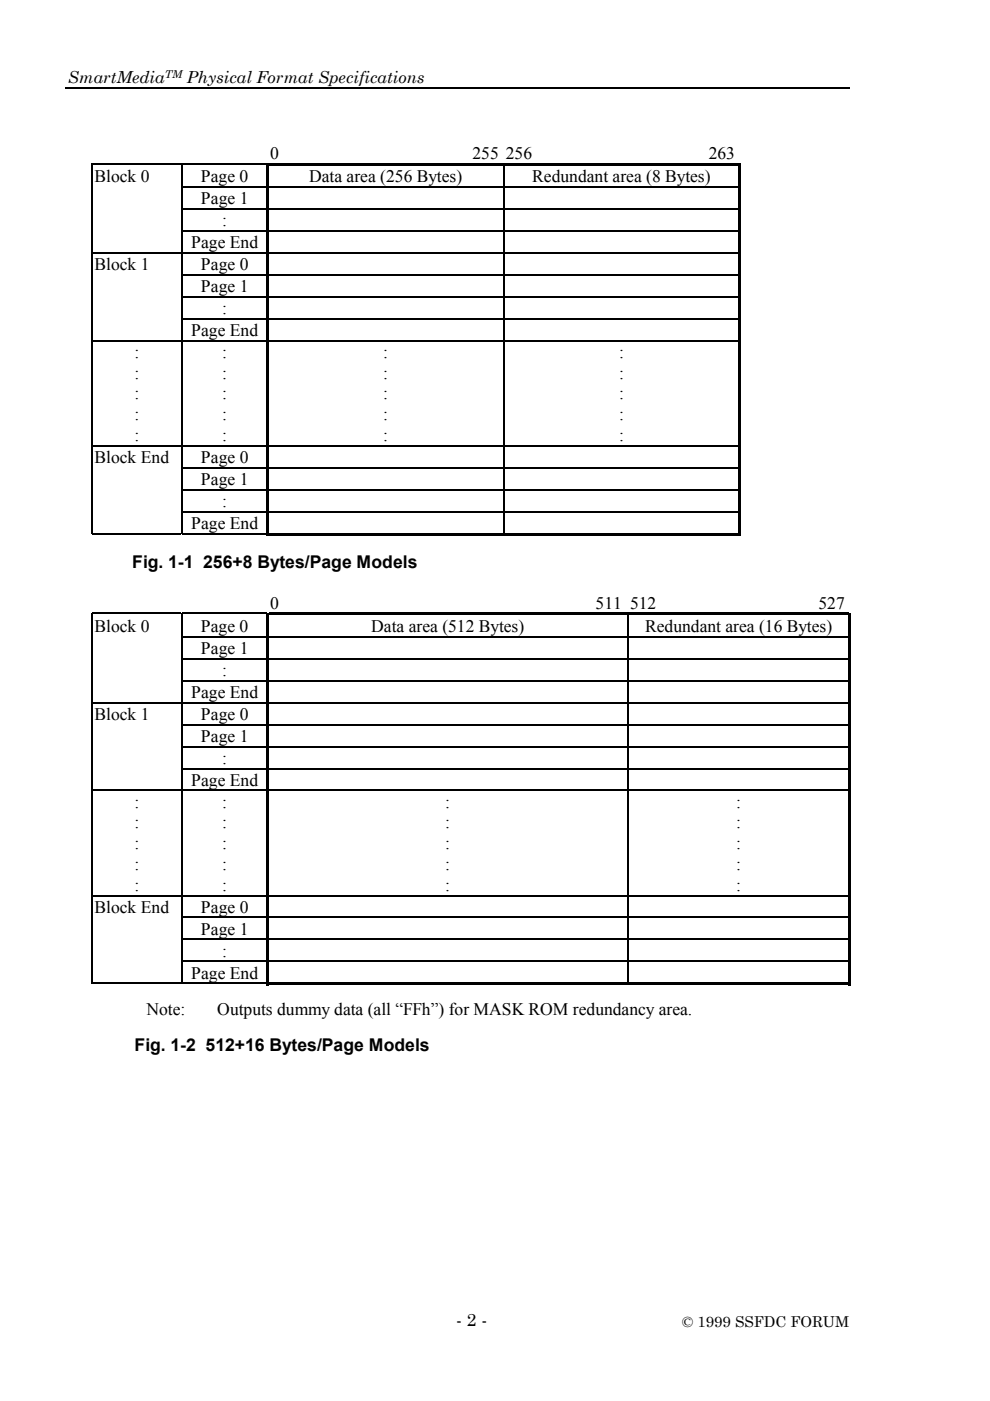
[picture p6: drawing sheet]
<svg xmlns="http://www.w3.org/2000/svg" width="210mm" height="297mm" viewBox="0 0 210 297" stroke-linecap="round" stroke-linejoin="round" font-family="sans-serif">
<defs><g id="words">
<g font-size="3.7">
<text x="57.2" y="33.7">0</text>
<text x="100.2" y="33.7">255 256</text>
<text x="150.3" y="33.7">263</text>
<text x="20" y="38.6">Block 0</text>
<text x="42.6" y="38.6">Page 0</text>
<text x="65.5" y="38.6">Data area (256 Bytes)</text>
<text x="112.8" y="38.6">Redundant area (8 Bytes)</text>
<text x="42.6" y="43.3">Page 1</text>
<text x="47.1" y="47.9">:</text>
<text x="40.5" y="52.6">Page End</text>
<text x="20" y="57.2">Block 1</text>
<text x="42.6" y="57.2">Page 0</text>
<text x="42.6" y="61.9">Page 1</text>
<text x="40.5" y="71.2">Page End</text>
<text x="47.1" y="66.5">:</text>
<text x="28.5" y="75.9">:</text>
<text x="47.1" y="75.9">:</text>
<text x="81.3" y="75.9">:</text>
<text x="131.2" y="75.9">:</text>
<text x="28.5" y="80.3">:</text>
<text x="47.1" y="80.3">:</text>
<text x="81.3" y="80.3">:</text>
<text x="131.2" y="80.3">:</text>
<text x="28.5" y="84.7">:</text>
<text x="28.5" y="89.1">:</text>
<text x="47.1" y="84.7">:</text>
<text x="47.1" y="89.1">:</text>
<text x="81.3" y="84.7">:</text>
<text x="81.3" y="89.1">:</text>
<text x="131.2" y="84.7">:</text>
<text x="131.2" y="89.1">:</text>
<text x="28.5" y="93.5">:</text>
<text x="47.1" y="93.5">:</text>
<text x="81.3" y="93.5">:</text>
<text x="131.2" y="93.5">:</text>
<text x="20" y="98.1">Block End</text>
<text x="42.6" y="98.1">Page 0</text>
<text x="42.6" y="102.8">Page 1</text>
<text x="47.1" y="107.4">:</text>
<text x="40.5" y="112.1">Page End</text>
<text x="28" y="120.4">Fig. 1-1 256+8 Bytes/Page Models</text>
<text x="57.2" y="129">0</text>
<text x="126.3" y="129">511 512</text>
<text x="173.5" y="129">527</text>
<text x="20" y="134">Block 0</text>
<text x="42.6" y="134">Page 0</text>
<text x="78.7" y="134">Data area (512 Bytes)</text>
<text x="136.8" y="134">Redundant area (16 Bytes)</text>
<text x="42.6" y="138.6">Page 1</text>
<text x="47.1" y="143.3">:</text>
<text x="40.5" y="148">Page End</text>
<text x="20" y="152.6">Block 1</text>
<text x="42.6" y="152.6">Page 0</text>
<text x="42.6" y="157.3">Page 1</text>
<text x="47.1" y="161.9">:</text>
<text x="40.5" y="166.6">Page End</text>
<text x="28.5" y="171.2">:</text>
<text x="47.1" y="171.2">:</text>
<text x="94.4" y="171.2">:</text>
<text x="156.1" y="171.2">:</text>
<text x="28.5" y="175.6">:</text>
<text x="47.1" y="175.6">:</text>
<text x="94.4" y="175.6">:</text>
<text x="156.1" y="175.6">:</text>
<text x="28.5" y="180">:</text>
<text x="28.5" y="184.4">:</text>
<text x="47.1" y="180">:</text>
<text x="47.1" y="184.4">:</text>
<text x="94.4" y="180">:</text>
<text x="94.4" y="184.4">:</text>
<text x="156.1" y="180">:</text>
<text x="156.1" y="184.4">:</text>
<text x="28.5" y="188.8">:</text>
<text x="47.1" y="188.8">:</text>
<text x="94.4" y="188.8">:</text>
<text x="156.1" y="188.8">:</text>
<text x="20" y="193.5">Block End</text>
<text x="42.6" y="193.5">Page 0</text>
<text x="42.6" y="198.2">Page 1</text>
<text x="47.1" y="202.8">:</text>
<text x="40.5" y="207.5">Page End</text>
<text x="31" y="215.1">Note:</text>
<text x="46.1" y="215.1">Outputs dummy data (all “FFh”) for MASK ROM redundancy area.</text>
<text x="28.5" y="222.9">Fig. 1-2 512+16 Bytes/Page Models</text>
<text x="96.7" y="281.2">- 2 -</text>
</g>
<g font-size="3.5">
<text x="14.4" y="17.5">SmartMedia</text>
<text x="39.6" y="17.5">Physical Format Specifications</text>
</g>
<text font-size="3.2" x="144.7" y="281.4">© 1999 SSFDC FORUM</text>
<text font-size="2.3" x="34.9" y="16.6">TM</text>
</g></defs>
<g fill="none" stroke="#000" stroke-width=".25">
<path d="M13.9 18.8h166.4M19.5 35.1v4.4M19.5 39.8v4.4M19.7 34.7h18.7M38.4 39.6h118.6M38.5 35.1v4.4M38.5 39.8v4.4M38.7 34.7h17.8M106.8 35.1v4.4M106.8 39.8v4.4M19.4 53.6h137.6M19.5 44.4v4.4"/>
<path d="M19.5 49.1v4.4M19.5 53.7v4.4M19.5 58.4v4.4M38.4 44.3h118.6M38.4 48.9h118.6M38.4 58.3h118.6M38.5 44.4v4.4M38.5 49.1v4.4M38.5 53.7v4.4M38.5 58.4v4.4M106.8 44.4v4.4M106.8 49.1v4.4"/>
<path d="M106.8 53.7v4.4M106.8 58.4v4.4M19.4 72.2h137.6M19.5 63v4.4M19.5 67.7v4.4M19.5 72.3v22.1M38.4 62.9h118.6M38.4 67.6h118.6M38.5 63v4.4M38.5 67.7v4.4M38.5 72.3v22.1M106.8 63v4.4"/>
<path d="M106.8 67.7v4.4M106.8 72.3v22.1M19.4 94.5h137.6M19.5 94.6v4.4M19.5 99.3v4.4M38.4 99.1h118.6M38.5 94.6v4.4M38.5 99.3v4.4M106.8 94.6v4.4M106.8 99.3v4.4M19.5 103.9v4.4M19.5 108.6v4.6"/>
<path d="M19.7 113.1h18.7M38.4 103.8h118.6M38.4 108.5h118.6M38.5 103.9v4.4M38.5 108.6v4.6M38.7 113.1h17.8M106.8 103.9v4.4M106.8 108.6v4.4M19.5 130.5v4.4M19.5 135.1v4.4M19.5 139.8v4.4M19.7 130h18.7"/>
<path d="M38.4 135h142M38.4 139.7h142M38.5 130.5v4.4M38.5 135.1v4.4M38.5 139.8v4.4M38.6 130h17.9M133.1 130.5v4.4M133.1 135.1v4.4M133.1 139.8v4.4M19.4 149h161M19.5 144.4v4.4M19.5 149.1v4.4"/>
<path d="M19.5 153.8v4.4M19.5 158.4v4.4M38.4 144.3h142M38.4 153.6h142M38.4 158.3h142M38.5 144.4v4.4M38.5 149.1v4.4M38.5 153.8v4.4M38.5 158.4v4.4M133.1 144.4v4.4M133.1 149.1v4.4M133.1 153.8v4.4"/>
<path d="M133.1 158.4v4.4M19.4 167.6h161M19.5 163.1v4.4M19.5 167.7v22M38.4 162.9h142M38.5 163.1v4.4M38.5 167.7v22M133.1 163.1v4.4M133.1 167.7v22M19.4 189.9h161M19.5 190v4.4M19.5 194.6v4.5"/>
<path d="M19.5 199.3v4.4M38.4 194.5h142M38.4 199.2h142M38.5 190v4.4M38.5 194.6v4.5M38.5 199.3v4.4M133.1 190v4.4M133.1 194.6v4.5M133.1 199.3v4.4M19.5 204v4.6M19.7 208.5h18.7M38.4 203.8h142"/>
<path d="M38.5 204v4.6M38.6 208.5h17.9M133.1 204v4.4"/>
</g>
<g fill="#000">
<path d="M19.4 34.5h.3v.6h-.3zM19.4 39.5h.3v.3h-.3zM38.4 34.5h.3v.6h-.3zM56.5 34.5h.5v.6h-.5zM56.5 35.1h.5v4.4h-.5zM57 34.5h49.7v.6h-49.7zM106.7 35.1h.2zM106.7 34.5h49.8v.6h-49.8zM156.5 34.5h.5v.6h-.5zM156.5 35.1h.5v4.4h-.5zM19.4 44.2h.3v.2h-.3zM19.4 48.8h.3v.3h-.3z"/>
<path d="M19.4 58.1h.3v.3h-.3zM56.5 39.8h.5v4.4h-.5zM56.5 44.4h.5v4.4h-.5zM56.5 49.1h.5v4.4h-.5zM56.5 53.7h.5v4.4h-.5zM156.5 39.8h.5v4.4h-.5zM156.5 44.4h.5v4.4h-.5zM156.5 49.1h.5v4.4h-.5zM156.5 53.7h.5v4.4h-.5zM19.4 62.8h.3v.2h-.3zM19.4 67.4h.3v.3h-.3zM56.5 58.4h.5v4.4h-.5z"/>
<path d="M56.5 63h.5v4.4h-.5zM56.5 67.7h.5v4.4h-.5zM56.5 72.3h.5v4.5h-.5zM156.5 58.4h.5v4.4h-.5zM156.5 63h.5v4.4h-.5zM156.5 67.7h.5v4.4h-.5zM156.5 72.3h.5v4.5h-.5zM19.4 99h.3v.3h-.3zM56.5 76.8h.5v4.4h-.5zM56.5 81.2h.5v4.4h-.5zM56.5 85.6h.5v4.4h-.5zM56.5 90h.5v4.4h-.5z"/>
<path d="M56.5 94.6h.5v4.4h-.5zM156.5 76.8h.5v4.4h-.5zM156.5 81.2h.5v4.4h-.5zM156.5 85.6h.5v4.4h-.5zM156.5 90h.5v4.4h-.5zM156.5 94.6h.5v4.4h-.5zM19.4 103.7h.3v.2h-.3zM19.4 108.3h.3v.3h-.3zM56.5 99.3h.5v4.4h-.5zM56.5 103.9h.5v4.4h-.5zM56.5 108.6h.5v4.9h-.5zM57 113h49.7v.5h-49.7z"/>
<path d="M106.7 113h49.8v.5h-49.8zM156.5 99.3h.5v4.4h-.5zM156.5 103.9h.5v4.4h-.5zM156.5 108.6h.5v4.9h-.5zM19.4 129.9h.3v.6h-.3zM19.4 134.9h.3v.2h-.3zM19.4 139.5h.3v.3h-.3zM38.4 129.9h.2v.6h-.2zM56.5 129.9h.5v.6h-.5zM56.5 130.5h.5v4.4h-.5zM56.5 135.1h.5v4.4h-.5zM57 129.9h75.9v.5h-75.9z"/>
<path d="M132.9 130.4l.3 .1zM132.9 129.9h46.9v.5h-46.9zM179.8 129.9h.6v.6h-.6zM179.8 130.5h.6v4.4h-.6zM179.8 135.1h.6v4.4h-.6zM19.4 144.2h.3v.2h-.3zM19.4 153.5h.3v.3h-.3zM19.4 158.2h.3v.2h-.3zM56.5 139.8h.5v4.4h-.5zM56.5 144.4h.5v4.4h-.5zM56.5 149.1h.5v4.4h-.5zM56.5 153.8h.5v4.4h-.5z"/>
<path d="M179.8 139.8h.6v4.4h-.6zM179.8 144.4h.6v4.4h-.6zM179.8 149.1h.6v4.4h-.6zM179.8 153.8h.6v4.4h-.6zM19.4 162.8h.3v.3h-.3zM56.5 158.4h.5v4.4h-.5zM56.5 163.1h.5v4.4h-.5zM56.5 167.7h.5v4.4h-.5zM56.5 172.1h.5v4.4h-.5zM179.8 158.4h.6v4.4h-.6zM179.8 163.1h.6v4.4h-.6zM179.8 167.7h.6v4.4h-.6z"/>
<path d="M179.8 172.1h.6v4.4h-.6zM19.4 194.4h.3v.2h-.3zM19.4 199.1h.3v.2h-.3zM56.5 176.5h.5v4.4h-.5zM56.5 180.9h.5v4.4h-.5zM56.5 185.3h.5v4.4h-.5zM56.5 190h.5v4.4h-.5zM56.5 194.6h.5v4.5h-.5zM179.8 176.5h.6v4.4h-.6zM179.8 180.9h.6v4.4h-.6zM179.8 185.3h.6v4.4h-.6zM179.8 190h.6v4.4h-.6z"/>
<path d="M179.8 194.6h.6v4.5h-.6zM19.4 203.7h.3v.3h-.3zM56.5 199.3h.5v4.4h-.5zM56.5 204h.5v4.9h-.5zM57 208.4h75.9v.5h-75.9zM132.9 208.4h46.9v.5h-46.9zM179.8 199.3h.6v4.4h-.6zM179.8 204h.6v4.9h-.6z"/>
</g>
<use href="#words"/>
</svg>
